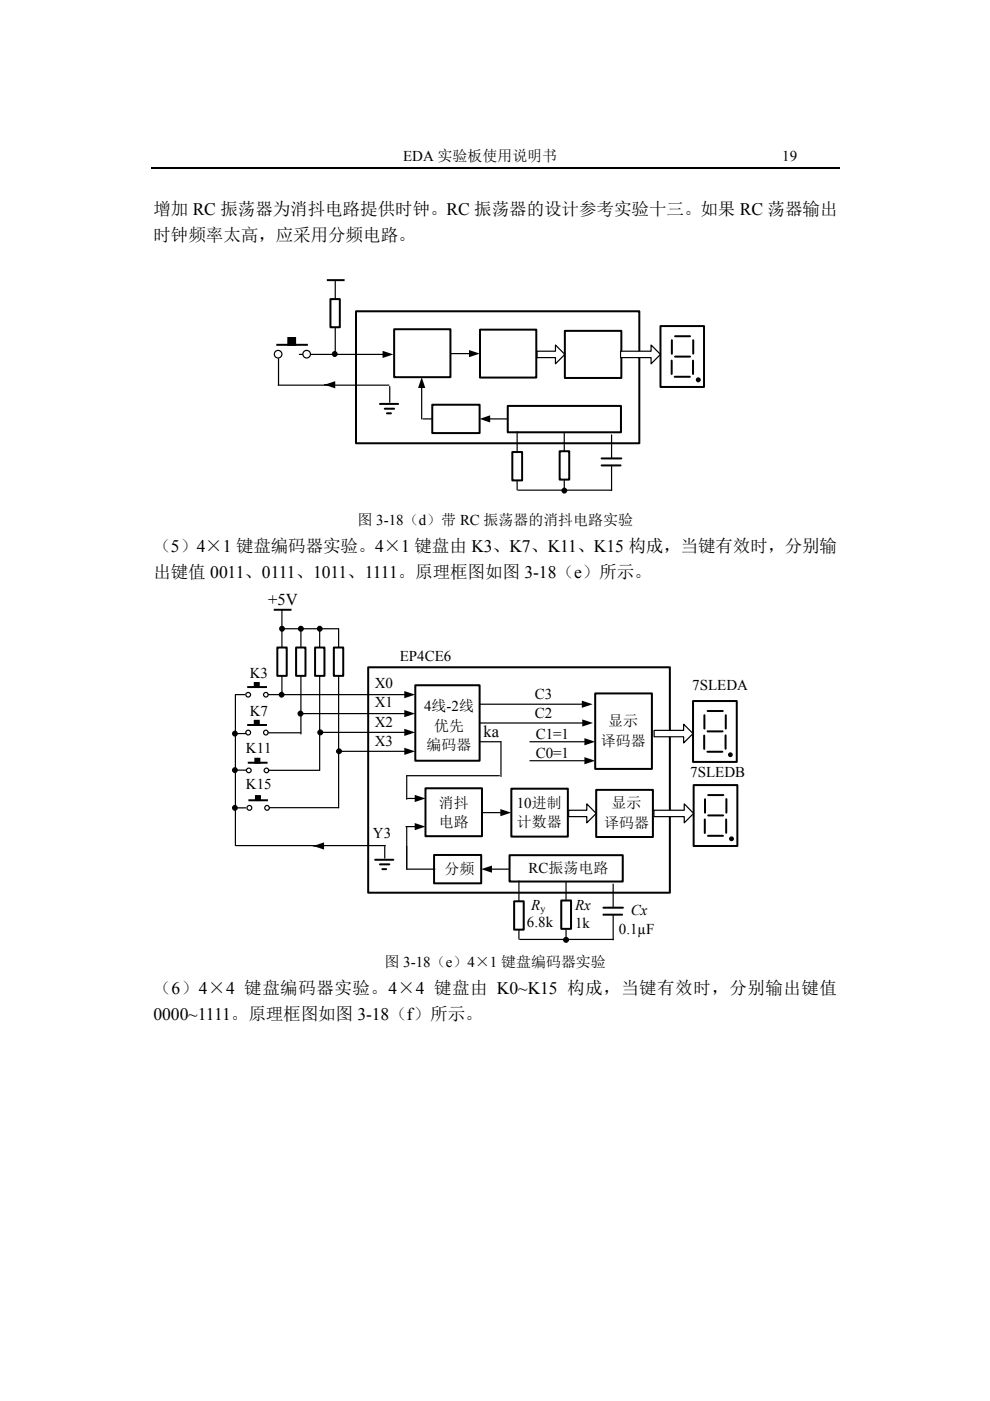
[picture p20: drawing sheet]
<svg xmlns="http://www.w3.org/2000/svg" width="210mm" height="297mm" viewBox="0 0 210 297" stroke-linecap="round" stroke-linejoin="round" font-family="sans-serif">
<defs><g id="words">
<g font-size="3.7">
<text x="32.5" y="45.6">增加 RC 振荡器为消抖电路提供时钟。RC 振荡器的设计参考实验十三。如果 RC 荡器输出</text>
<text x="32.5" y="51.1">时钟频率太高，应采用分频电路。</text>
<text x="32.5" y="117.1">（5）4×1 键盘编码器实验。4×1 键盘由 K3、K7、K11、K15 构成，当键有效时，分别输</text>
<text x="32.5" y="122.6">出键值 0011、0111、1011、1111。原理框图如图 3-18（e）所示。</text>
<text x="32.5" y="210.7">（6）4×4 键盘编码器实验。4×4 键盘由 K0~K15 构成，当键有效时，分别输出键值</text>
<text x="32.5" y="216.2">0000~1111。原理框图如图 3-18（f）所示。</text>
</g>
<g font-size="3.5">
<text x="56.9" y="128.4">+5V</text>
<text x="102.5" y="156.3">ka</text>
</g>
<g font-size="3.2">
<text x="85.5" y="34.2">EDA 实验板使用说明书</text>
<text x="165.8" y="34.2">19</text>
<text x="75.8" y="111.4">图 3-18（d）带 RC 振荡器的消抖电路实验</text>
<text x="53" y="143.7">K3</text>
<text x="84.8" y="140.2">EP4CE6</text>
<text x="79.5" y="146">X0</text>
<text x="79.5" y="150">X1</text>
<text x="113.4" y="148.2">C3</text>
<text x="146.8" y="146.3">7SLEDA</text>
<text x="53" y="151.7">K7</text>
<text x="79.5" y="154.2">X2</text>
<text x="89.9" y="150.7">4线-2线</text>
<text x="92" y="154.9">优先</text>
<text x="113.4" y="152.2">C2</text>
<text x="128.9" y="154">显示</text>
<text x="52.2" y="159.7">K11</text>
<text x="79.5" y="158.2">X3</text>
<text x="90.4" y="159.1">编码器</text>
<text x="113.6" y="156.7">C1=1</text>
<text x="113.6" y="160.7">C0=1</text>
<text x="127.4" y="158.2">译码器</text>
<text x="52.2" y="167.2">K15</text>
<text x="146.3" y="164.8">7SLEDB</text>
<text x="93" y="171.3">消抖</text>
<text x="109.6" y="171.2">10进制</text>
<text x="129.7" y="171.4">显示</text>
<text x="79.1" y="177.7">Y3</text>
<text x="93" y="175.4">电路</text>
<text x="109.6" y="175.4">计数器</text>
<text x="128.1" y="175.6">译码器</text>
<text x="94.2" y="185.3">分频</text>
<text x="112.1" y="185.1">RC振荡电路</text>
<text x="111.7" y="196.6">6.8k</text>
<text x="112.6" y="193">R</text>
<text x="121.9" y="196.9">1k</text>
<text x="122" y="193">Rx</text>
<text x="133.7" y="194.1">Cx</text>
<text x="131.2" y="198.1">0.1µF</text>
<text x="81.5" y="204.9">图 3-18（e）4×1 键盘编码器实验</text>
</g>
<text font-size="2.1" x="114.6" y="193.5">y</text>
</g></defs>
<path d="M32 35.6h146M63.5 75.1h17.8M59 81.7h23.5" fill="none" stroke="#000" stroke-width=".25"/>
<path d="M75.5 66h60.1v28h-60.1zM140 69.1h9.3v12.9h-9.3zM142.4 76.5v2.8M142.5 72.1v2.9M143 79.9h3.3M143.1 71.3h3.2M143.1 75.6h3.2M146.9 76.5v2.8M147 72.1v2.9" fill="none" stroke="#000" stroke-width=".42"/>
<path d="M81.1 74.4l2.3 .7-2.3 .8z" fill="#000"/>
<circle cx="148.1" cy="80.5" r=".31" fill="#1a1a1a"/>
<g fill="none" stroke="#000" stroke-width=".42">
<path d="M101.8 69.9h11.9v10.2h-11.9z"/>
<circle cx="148.1" cy="80.5" r=".31"/>
</g>
<path d="M113.9 74.5h3.9v-1.3l2 1.9-2 2v-1.3h-3.9z" fill-rule="evenodd" fill="#fff"/>
<path d="M113.9 74.5h3.9v-1.3l2 1.9-2 2v-1.3h-3.9z" fill="none" stroke="#000" stroke-width=".25"/>
<path d="M119.8 70.1h11.9v10h-11.9z" fill="none" stroke="#000" stroke-width=".42"/>
<path d="M131.6 74.5h6.4v-1.3l2 1.9-2 2v-1.3h-6.4z" fill-rule="evenodd" fill="#fff"/>
<path d="M71.1 59.6v15.8M59.1 76.1v5.5M95.5 75h4.1M131.6 74.5h6.4v-1.3l2 1.9-2 2v-1.3h-6.4zM68.8 81.6h2M82.6 82v3.3" fill="none" stroke="#000" stroke-width=".25"/>
<path d="M69.3 59.4h3.8M83.6 69.8h11.9v10.2h-11.9zM80.6 85.6h3.8M81.6 86.7h2M82 87.6h.9" fill="none" stroke="#000" stroke-width=".42"/>
<path d="M99.4 74.2l2.3 .8-2.3 .7zM68.8 81.6l2.3-.8v1.5z" fill="#000"/>
<path d="M70.1 63.4h2v6h-2z" fill-rule="evenodd" fill="#fff"/>
<path d="M58.6 73.1h6.7M70.1 63.4h2v6h-2z" fill="none" stroke="#000" stroke-width=".42"/>
<g fill="#000">
<path d="M61 71.6h1.7v1.6h-1.7z" fill-rule="evenodd"/>
<circle cx="71" cy="75.1" r=".5"/>
</g>
<g fill="none" stroke="#000" stroke-width=".25">
<path d="M61 71.6h1.7v1.6h-1.7z"/>
<circle cx="71" cy="75.1" r=".5"/>
</g>
<circle cx="65" cy="75.1" r=".81" fill="#fff"/>
<circle cx="65" cy="75.1" r=".81" fill="none" stroke="#000" stroke-width=".25"/>
<circle cx="59" cy="75.1" r=".81" fill="#fff"/>
<g fill="none" stroke="#000" stroke-width=".25">
<path d="M89.4 82.1v6.7M109.6 91.5v12.3M119.6 91.9v12.3M129.7 92.2v5M109.8 103.9h19.9"/>
<circle cx="59" cy="75.1" r=".81"/>
</g>
<path d="M89.4 80l.8 2.3h-1.6z" fill="#000"/>
<path d="M107.7 86.1h24v5.6h-24zM127.6 98.7h4M127.6 97.2h4.1" fill="none" stroke="#000" stroke-width=".42"/>
<path d="M118.7 95.7h2v6h-2z" fill-rule="evenodd" fill="#fff"/>
<path d="M118.7 95.7h2v6h-2z" fill="none" stroke="#000" stroke-width=".42"/>
<g fill="none" stroke="#000" stroke-width=".25">
<path d="M129.7 98.7v5.3"/>
<circle cx="119.6" cy="104" r=".5"/>
</g>
<circle cx="119.6" cy="104" r=".5" fill="#000"/>
<path d="M108.6 95.8h2.1v6.1h-2.1z" fill-rule="evenodd" fill="#fff"/>
<path d="M91.7 85.8h10v6h-10zM108.6 95.8h2.1v6.1h-2.1zM78.1 141.5h63.9v47.8h-63.9zM147.1 166.5h9.2v12.9h-9.2zM149.4 173.7v2.9M149.5 169.5v2.8M150.1 177.2h3.2M150.2 168.6h3.2M150.2 172.9h3.1M154 173.7v2.9M154 169.4v2.9" fill="none" stroke="#000" stroke-width=".42"/>
<path d="M89.7 88.8h2M103.8 88.8h3.9" fill="none" stroke="#000" stroke-width=".25"/>
<path d="M101.7 88.8l2.2-.7v1.5z" fill="#000"/>
<circle cx="155.1" cy="177.8" r=".31" fill="#1a1a1a"/>
<g fill="none" stroke="#000" stroke-width=".42">
<path d="M108.4 167.2h12v10.2h-12z"/>
<circle cx="155.1" cy="177.8" r=".31"/>
</g>
<path d="M120.6 171.8h3.8v-1.4l2 2.1-2 2v-1.4h-3.8z" fill-rule="evenodd" fill="#fff"/>
<path d="M120.6 171.8h3.8v-1.4l2 2.1-2 2v-1.4h-3.8z" fill="none" stroke="#000" stroke-width=".25"/>
<path d="M126.4 167.5h12v10h-12z" fill="none" stroke="#000" stroke-width=".42"/>
<path d="M138.6 171.8h6.5v-1.4l2 2.1-2 2v-1.4h-6.5z" fill-rule="evenodd" fill="#fff"/>
<g fill="none" stroke="#000" stroke-width=".25">
<path d="M59.8 129.3v17.8M63.8 133.3v22.3M67.8 133.3v30M71.8 133.3v38M101.7 149.3h21.9M101.7 153.3h21.9M101.7 157.3h4.5M81.6 179.4v2.5M86.1 175.3h2M86.2 164.5h19.7M86.2 179.5v4.6M86.4 169.3h1.7"/>
<path d="M102.2 172.3h4.1M138.6 171.8h6.5v-1.4l2 2.1-2 2v-1.4h-6.5z"/>
</g>
<path d="M58 129.3h3.8M88.1 145.3h13.6v16h-13.6zM90.2 167.1h12v10.2h-12z" fill="none" stroke="#000" stroke-width=".42"/>
<path d="M123.4 148.5l2.2 .8-2.2 .8zM123.4 152.5l2.3 .8-2.3 .8zM87.9 174.5l2.3 .8-2.3 .7zM87.9 168.5l2.3 .8-2.3 .8zM106.1 171.5l2.3 .8-2.3 .8z" fill="#000"/>
<path d="M58.8 137.3h2v6h-2z" fill-rule="evenodd" fill="#fff"/>
<path d="M58.8 137.3h2v6h-2z" fill="none" stroke="#000" stroke-width=".42"/>
<path d="M62.8 137.3h2v6h-2z" fill-rule="evenodd" fill="#fff"/>
<path d="M62.8 137.3h2v6h-2z" fill="none" stroke="#000" stroke-width=".42"/>
<path d="M66.8 137.3h2v6h-2z" fill-rule="evenodd" fill="#fff"/>
<path d="M66.8 137.3h2v6h-2z" fill="none" stroke="#000" stroke-width=".42"/>
<path d="M70.8 137.3h2v6h-2z" fill-rule="evenodd" fill="#fff"/>
<path d="M70.8 137.3h2v6h-2zM52.4 145.7h4.2" fill="none" stroke="#000" stroke-width=".42"/>
<g fill="#000">
<path d="M85.7 158.5l2.3 .8-2.3 .8z"/>
<path d="M53.9 144.7h1v1h-1z" fill-rule="evenodd"/>
<circle cx="59.8" cy="133.3" r=".5"/>
<circle cx="63.8" cy="133.3" r=".51"/>
<circle cx="67.8" cy="133.3" r=".5"/>
<circle cx="59.7" cy="147.3" r=".49"/>
<circle cx="63.7" cy="151.3" r=".51"/>
<circle cx="71.9" cy="159.3" r=".5"/>
</g>
<g fill="none" stroke="#000" stroke-width=".25">
<path d="M59.9 133.3h11.9M49.9 147.3v32M53.9 144.7h1v1h-1zM71.9 159.3h14M50 179.3h31.7"/>
<circle cx="59.8" cy="133.3" r=".5"/>
<circle cx="63.8" cy="133.3" r=".51"/>
<circle cx="67.8" cy="133.3" r=".5"/>
<circle cx="59.7" cy="147.3" r=".49"/>
<circle cx="63.7" cy="151.3" r=".51"/>
<circle cx="71.9" cy="159.3" r=".5"/>
</g>
<circle cx="52.6" cy="147.3" r=".5" fill="#fff"/>
<circle cx="52.6" cy="147.3" r=".5" fill="none" stroke="#000" stroke-width=".25"/>
<circle cx="56.4" cy="147.3" r=".49" fill="#fff"/>
<g fill="none" stroke="#000" stroke-width=".25">
<path d="M53.9 152.7h1v1.1h-1z"/>
<circle cx="56.4" cy="147.3" r=".49"/>
</g>
<path d="M52.4 153.7h4.2" fill="none" stroke="#000" stroke-width=".42"/>
<path d="M53.9 152.7h1v1.1h-1z" fill-rule="evenodd" fill="#000"/>
<circle cx="52.6" cy="155.3" r=".51" fill="#fff"/>
<circle cx="52.6" cy="155.3" r=".51" fill="none" stroke="#000" stroke-width=".25"/>
<circle cx="56.4" cy="155.3" r=".5" fill="#fff"/>
<g fill="none" stroke="#000" stroke-width=".25">
<path d="M54.1 160.8h1v1h-1z"/>
<circle cx="56.4" cy="155.3" r=".5"/>
</g>
<path d="M52.5 161.7h4.2" fill="none" stroke="#000" stroke-width=".42"/>
<path d="M54.1 160.8h1v1h-1z" fill-rule="evenodd" fill="#000"/>
<circle cx="52.7" cy="163.3" r=".5" fill="#fff"/>
<circle cx="52.7" cy="163.3" r=".5" fill="none" stroke="#000" stroke-width=".25"/>
<circle cx="56.5" cy="163.3" r=".49" fill="#fff"/>
<g fill="none" stroke="#000" stroke-width=".25">
<path d="M54.2 168.7h1v1h-1z"/>
<circle cx="56.5" cy="163.3" r=".49"/>
</g>
<path d="M52.7 169.7h4.1" fill="none" stroke="#000" stroke-width=".42"/>
<path d="M54.2 168.7h1v1h-1z" fill-rule="evenodd" fill="#000"/>
<circle cx="52.9" cy="171.3" r=".51" fill="#fff"/>
<circle cx="52.9" cy="171.3" r=".51" fill="none" stroke="#000" stroke-width=".25"/>
<circle cx="56.6" cy="171.3" r=".5" fill="#fff"/>
<g fill="none" stroke="#000" stroke-width=".25">
<path d="M50 147.3h1.9M50.2 155.5h1.9M56.9 147.3h29M64.1 151.3h21.8M67.7 155.3h18.2M50.2 163.3h1.9M50.2 171.3h1.9M66.4 179.4h2"/>
<circle cx="49.8" cy="155.5" r=".5"/>
<circle cx="67.9" cy="155.3" r=".5"/>
<circle cx="49.8" cy="171.3" r=".5"/>
<circle cx="49.8" cy="163.3" r=".5"/>
<circle cx="56.6" cy="171.3" r=".5"/>
</g>
<g fill="#000">
<path d="M85.7 154.5l2.3 .8-2.3 .7zM85.7 150.5l2.3 .8-2.3 .8zM85.7 146.5l2.3 .8-2.3 .7zM66.4 179.4l2.3-.8v1.5z"/>
<circle cx="49.8" cy="155.5" r=".5"/>
<circle cx="67.9" cy="155.3" r=".5"/>
<circle cx="49.8" cy="171.3" r=".5"/>
<circle cx="49.8" cy="163.3" r=".5"/>
</g>
<path d="M146.9 148.6h9.3v12.9h-9.3zM149.3 156v2.8M149.4 151.6v2.9M150 159.4h3.2M150 150.7h3.2M150 155.1h3.2M153.8 155.9v2.8M153.9 151.6v2.9M79.5 182.3h3.9M80.6 183.3h1.9M81.1 184.3h.8" fill="none" stroke="#000" stroke-width=".42"/>
<circle cx="154.9" cy="160" r=".3" fill="#1a1a1a"/>
<g fill="none" stroke="#000" stroke-width=".42">
<path d="M126.2 147h12v16h-12z"/>
<circle cx="154.9" cy="160" r=".3"/>
</g>
<path d="M138.7 154.9h6.2v-1.4l2 2-2 2v-1.3h-6.2z" fill-rule="evenodd" fill="#fff"/>
<path d="M106.2 157.3v7.3M112.4 157.3h11.7M138.7 154.9h6.2v-1.4l2 2-2 2v-1.3h-6.2zM86.2 175.3v9M112.4 161.3h11.7M110 186.8v12.3M110.2 199.2h19.8M120 187.1v12.3M130 187.5v4.9" fill="none" stroke="#000" stroke-width=".25"/>
<path d="M123.9 156.5l2.3 .8-2.3 .7zM123.9 160.5l2.3 .8-2.3 .8z" fill="#000"/>
<path d="M108 181.3h24v5.6h-24zM127.9 193.9h4M127.9 192.4h4.2" fill="none" stroke="#000" stroke-width=".42"/>
<path d="M119 190.9h2.1v6h-2.1z" fill-rule="evenodd" fill="#fff"/>
<path d="M119 190.9h2.1v6h-2.1z" fill="none" stroke="#000" stroke-width=".42"/>
<g fill="none" stroke="#000" stroke-width=".25">
<path d="M130 193.9v5.4"/>
<circle cx="120" cy="199.3" r=".51"/>
</g>
<circle cx="120" cy="199.3" r=".51" fill="#000"/>
<path d="M109 191.1h2v6h-2z" fill-rule="evenodd" fill="#fff"/>
<path d="M92 181.3h10v6h-10zM109 191.1h2v6h-2z" fill="none" stroke="#000" stroke-width=".42"/>
<path d="M56.9 155.4h6.9M57 163.3h10.8M57.1 171.2h14.7M86.2 164.5v5M86.2 184.3h6M104.1 184.3h3.9" fill="none" stroke="#000" stroke-width=".25"/>
<path d="M102 184.3l2.3-.8v1.5z" fill="#000"/>
<use href="#words"/>
</svg>
